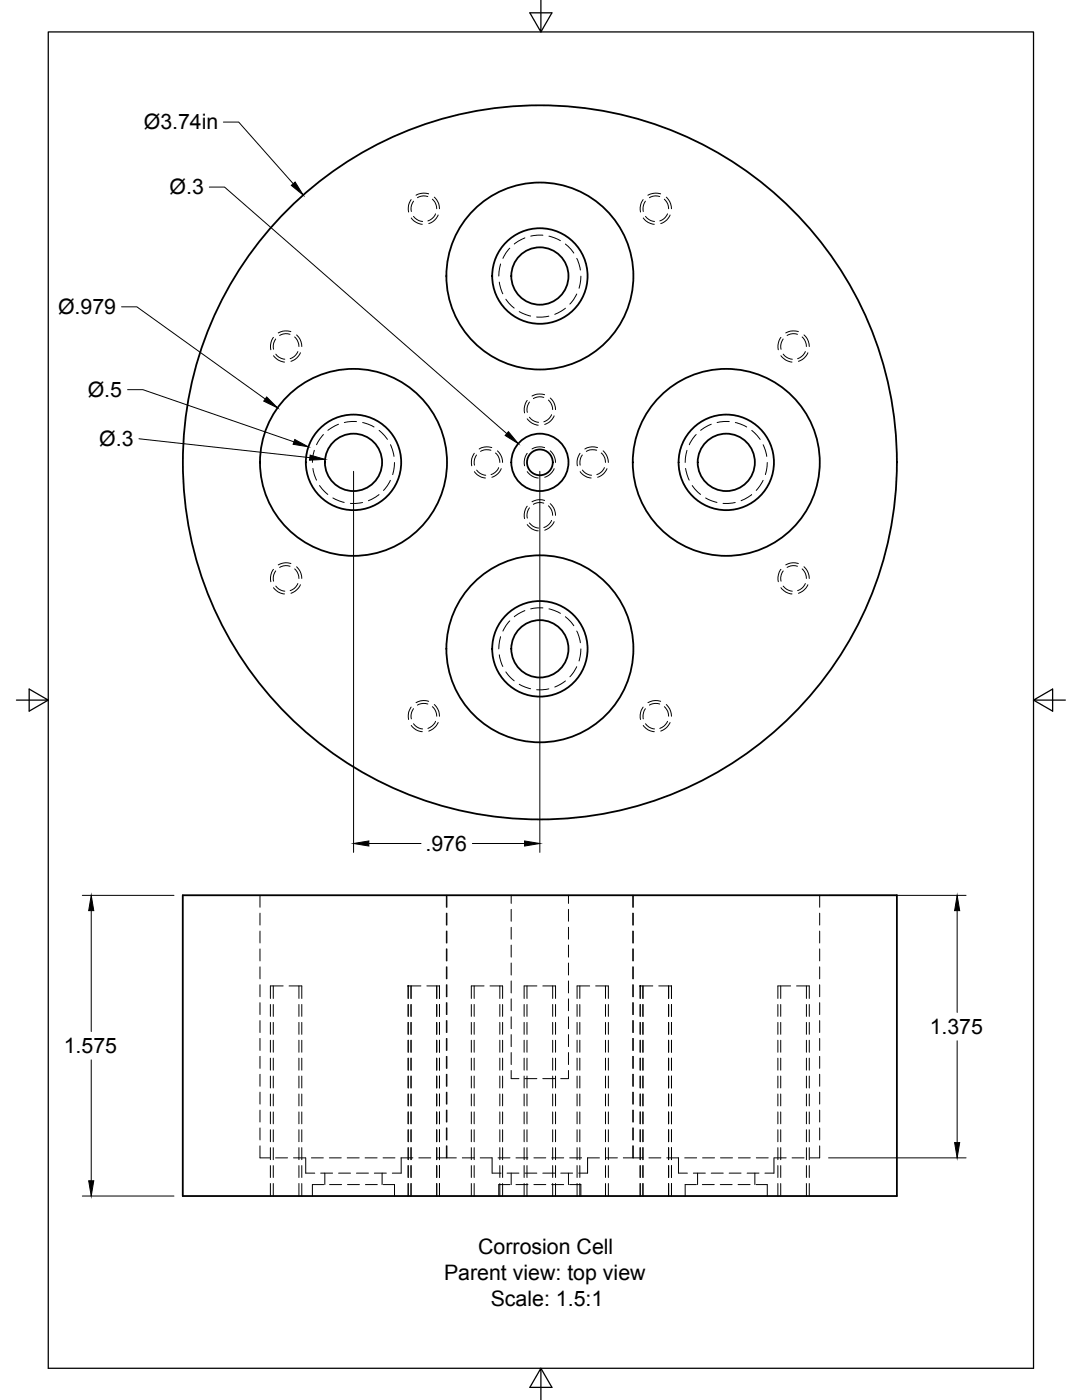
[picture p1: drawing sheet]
<svg xmlns="http://www.w3.org/2000/svg" width="216mm" height="279mm" viewBox="0 0 216 279" stroke-linecap="round" stroke-linejoin="round" font-family="sans-serif">
<defs><g id="words">
<g font-size="4.3">
<text x="28.7" y="25.8">Ø3.74in</text>
<text x="33.8" y="38.8">Ø.3</text>
<text x="11.6" y="62.7">Ø.979</text>
<text x="17.5" y="79.2">Ø.5</text>
<text x="19.8" y="89">Ø.3</text>
<text x="84.9" y="169.8">.976</text>
<text x="185.5" y="206.4">1.375</text>
<text x="12.7" y="210.2">1.575</text>
<text x="95.4" y="250.3">Corrosion Cell</text>
<text x="88.6" y="255.4">Parent view: top view</text>
<text x="97.9" y="260.6">Scale: 1.5:1</text>
</g>
</g></defs>
<!-- layer: Hidden -->
<g fill="none" stroke="#000" stroke-width=".2">
<path d="M85.4 39.2a2.46 2.46 0 0 0-2.1 .3M86.3 39.8a2.45 2.45 0 0 1 .8 1.9M131.6 39.2a2.42 2.42 0 0 0-2 .3M132.6 39.8l.2 .2a2.35 2.35 0 0 1 .6 1.7M82.5 40.2a2.48 2.48 0 0 0-.4 2M82.5 43.2a2.56 2.56 0 0 0 1.8 1M86.9 42.7a2.39 2.39 0 0 1-1.5 1.4M99.6 56.3l.7 2.3M99.9 52.7l-.4 2.4M100.9 59.7l.6 .8 1.1 1M101.7 49.5l-.7 .9-.6 1.2M104.7 47.5l-2.1 1.2"/>
<path d="M108.3 46.9l-2.4 .2M109.5 47.1l2.3 .9M112.8 48.7l1.1 1.1 .6 .7M115.1 51.6l.7 2.3M115.1 58.7l-.7 1.1-.7 .9M115.9 55.1l-.4 2.4M128.8 40.2a2.7 2.7 0 0 0-.4 2M128.8 43.2a2.57 2.57 0 0 0 1.8 1M133.2 42.7l-.1 .3a2.4 2.4 0 0 1-1.4 1.1M55 67.6a2.48 2.48 0 0 0-.4 2.1M55 70.7a2.45 2.45 0 0 0 1.8 1M57.9 66.7a2.47 2.47 0 0 0-2.1 .3"/>
<path d="M58.8 67.2l.2 .3a2.74 2.74 0 0 1 .6 1.7M59.4 70.2l-.1 .3a2.4 2.4 0 0 1-1.4 1.1M103.6 62.2l2.3 .9M108.5 79.3a2.47 2.47 0 0 0-2.1 .2M109.4 79.8l.2 .3a2.74 2.74 0 0 1 .7 1.6M109.5 63.1l-2.4 .2M112.8 61.5l-2.1 1.2M156.3 67.6a2.48 2.48 0 0 0-.4 2.1M156.3 70.7a2.56 2.56 0 0 0 1.8 1M159.1 66.7a2.47 2.47 0 0 0-2 .3M160.1 67.2l.2 .3a2.74 2.74 0 0 1 .6 1.7M160.7 70.2l-.2 .3a2.58 2.58 0 0 1-1.3 1.1"/>
<path d="M62.4 93.5l.3 1.2 .5 1.1M62.7 89.9l-.4 2.4M63.8 96.9l1.6 1.8M64.5 86.7l-1.3 2.1M66.4 99.4l2.3 .9M67.5 84.7l-2.1 1.2M71.1 84.1h-1l-1.4 .2M72.4 84.3l2.2 .9M75.6 98.7l-2.1 1.2M75.6 85.9l1.7 1.8M77.9 95.9l-.6 1.1-.8 .9M77.9 88.8l.7 2.3"/>
<path d="M78.7 92.3l-.3 2.4M95.1 90.8a2.51 2.51 0 0 0-.4 2M95.1 93.8a2.48 2.48 0 0 0 1.8 1M98 89.9l-.5-.1a2.31 2.31 0 0 0-1.6 .3M98.9 90.4a2.34 2.34 0 0 1 .8 1.9M99.5 93.3l-.1 .3a2.67 2.67 0 0 1-1.4 1.1M105.2 90.5l-.1 .1a3.2 3.2 0 0 0-.4 2.4M105.2 94.1l.2 .3a3 3 0 0 0 2 1M105.6 80.2a2.48 2.48 0 0 0-.4 2.1M105.6 83.3a2.56 2.56 0 0 0 1.9 1M108.7 89.3h-.1a3.1 3.1 0 0 0-2.4 .3M109.8 90h.1a3.1 3.1 0 0 1 .9 2.3"/>
<path d="M110.1 82.8l-.2 .3a2.58 2.58 0 0 1-1.4 1.1M110.6 93.5l-.1 .2a3.1 3.1 0 0 1-1.8 1.6M116.2 90.8a2.62 2.62 0 0 0-.4 2M116.2 93.8a2.48 2.48 0 0 0 1.8 1M119.1 89.9l-.5-.1a2.25 2.25 0 0 0-1.6 .3M120 90.4l.2 .2a2.45 2.45 0 0 1 .6 1.7M120.6 93.3l-.1 .3a2.52 2.52 0 0 1-1.4 1.1M136.8 93.5l.7 2.3M137.1 89.9l-.4 2.4M138.1 96.9l.6 .7 1.1 1.1M138.9 86.7l-.7 .9-.7 1.2M140.8 99.4l2.3 .9"/>
<path d="M141.9 84.7l-2.1 1.2M145.5 84.1h-1l-1.4 .2M146.7 84.3l2.3 .9M150 98.7l-2.1 1.2M150 85.9l1.7 1.8M152.3 88.8l.7 2.3M152.3 95.9l-1.4 2M153.1 92.3l-.4 2.4M55 113.9a2.48 2.48 0 0 0-.4 2.1M55 117a2.45 2.45 0 0 0 1.8 1M57.9 113a2.47 2.47 0 0 0-2.1 .2M58.8 113.5l.2 .2a2.62 2.62 0 0 1 .6 1.7"/>
<path d="M59.4 116.5l-.1 .3a2.4 2.4 0 0 1-1.4 1.1M72.3 100.3l-2.4 .2M105.6 101.3a2.48 2.48 0 0 0-.4 2.1M105.6 104.4a2.56 2.56 0 0 0 1.9 1M108.5 100.4a2.47 2.47 0 0 0-2.1 .2M109.4 100.9l.2 .3a2.62 2.62 0 0 1 .7 1.6M110.1 103.9l-.2 .3a2.58 2.58 0 0 1-1.4 1.1M146.7 100.3l-2.4 .2M156.3 113.9a2.48 2.48 0 0 0-.4 2.1M156.3 117a2.56 2.56 0 0 0 1.8 1M159.1 113a2.47 2.47 0 0 0-2 .2M160.1 113.5l.2 .2a2.62 2.62 0 0 1 .6 1.7"/>
<path d="M160.7 116.5l-.2 .3a2.58 2.58 0 0 1-1.3 1.1M99.6 130.7l.7 2.3M99.9 127.1l-.4 2.4M100.9 134.1l.6 .7 1.1 1.1M101.7 123.9l-.7 .9-.6 1.1M103.6 136.6l2.3 .9M104.7 121.9l-2.1 1.2M108.3 121.3h-1l-1.4 .2M109.5 137.5l-2.4 .1M109.5 121.5l2.3 .9M112.8 123.1l1.1 1 .6 .8M112.8 135.9l-2.1 1.2"/>
<path d="M115.1 125.9l.7 2.4M115.1 133.1l-.7 1.1-.7 .9M115.9 129.5l-.4 2.4M82.5 141.4a2.46 2.46 0 0 0-.4 2.1M82.5 144.4a2.48 2.48 0 0 0 1.8 1.1M85.4 140.5a2.55 2.55 0 0 0-2.1 .2M86.3 141l.2 .2a2.62 2.62 0 0 1 .6 1.7M86.9 144l-.7 .9-.8 .5M128.8 141.4a2.68 2.68 0 0 0-.4 2.1M128.8 144.4a2.49 2.49 0 0 0 1.8 1.1M131.6 140.5a2.5 2.5 0 0 0-2 .2M132.6 141l.2 .2a2.35 2.35 0 0 1 .6 1.7"/>
<path d="M133.2 144l-.1 .3a2.63 2.63 0 0 1-1.4 1.1M51.9 178.7v2.4M89.1 178.7v2.4M89.2 178.7v2.4M102 178.7v1.6M113.4 178.7v1.6M126.3 178.7v2.4M126.4 178.7v2.4M163.6 178.7v2.4M51.9 182.2v2.4M51.9 185.8v2.4M51.9 189.4v2.4"/>
<path d="M51.9 193v2.3M51.9 196.5v2.4M54 196.8h2.5M54.5 196.8v2.5M57.7 196.8h2.5M59.6 196.8v2.5M81.4 196.8h2.6M82 196.8v2.5M85.2 196.8h2.5M87.1 196.8v2.5M89.1 182.2v2.4M89.1 185.8v2.4"/>
<path d="M89.1 189.4v2.4M89.1 193v2.3M89.1 196.5v2.4M89.2 182.2v2.4M89.2 185.8v2.4M89.2 189.4v2.4M89.2 193v2.3M89.2 196.5v2.4M94 196.8h2.6M94.6 196.8v2.5M97.8 196.8h2.5M99.7 196.8v2.5"/>
<path d="M102 181.5v2.4M102 185.1v2.3M102 188.6v2.4M102 192.2v2.4M102 195.8v2.4M102 199.3v2.4M104.6 196.8h2.5M105.2 196.8v2.5M108.3 196.8h2.5M110.3 196.8v2.5M113.4 181.5v2.4M113.4 185.1v2.3"/>
<path d="M113.4 188.6v2.4M113.4 192.2v2.4M113.4 195.8v2.4M113.4 199.3v2.4M115.1 196.8h2.6M115.7 196.8v2.5M118.9 196.8h2.5M120.8 196.8v2.5M126.3 182.2v2.4M126.3 185.8v2.4M126.3 189.4v2.4M126.3 193v2.3"/>
<path d="M126.3 196.5v2.4M126.4 182.2v2.4M126.4 185.8v2.4M126.4 189.4v2.4M126.4 193v2.3M126.4 196.5v2.4M127.7 196.8h2.6M128.3 196.8v2.5M131.4 196.8h2.6M133.4 196.8v2.5M155.2 196.8h2.6M155.8 196.8v2.5"/>
<path d="M158.9 196.8h2.6M160.9 196.8v2.5M163.6 182.2v2.4M163.6 185.8v2.4M163.6 189.4v2.4M163.6 193v2.3M163.6 196.5v2.4M51.9 200.1v2.4M51.9 203.7v2.4M51.9 207.2v2.4M51.9 210.8v2.4M51.9 214.4v2.4"/>
<path d="M51.9 218v2.3M54.5 200.5v2.3M54.5 204v2.4M54.5 207.6v2.4M54.5 211.2v2.4M54.5 214.8v2.3M54.5 218.3v2.4M59.6 200.5v2.3M59.6 204v2.4M59.6 207.6v2.4M59.6 211.2v2.4M59.6 214.8v2.3"/>
<path d="M59.6 218.3v2.4M82 200.5v2.3M82 204v2.4M82 207.6v2.4M82 211.2v2.4M82 214.8v2.3M82 218.3v2.4M87.1 200.5v2.3M87.1 204v2.4M87.1 207.6v2.4M87.1 211.2v2.4M87.1 214.8v2.3"/>
<path d="M87.1 218.3v2.4M89.1 200.1v2.4M89.1 203.7v2.4M89.1 207.2v2.4M89.1 210.8v2.4M89.1 214.4v2.4M89.1 218v2.3M89.2 200.1v2.4M89.2 203.7v2.4M89.2 207.2v2.4M89.2 210.8v2.4M89.2 214.4v2.4"/>
<path d="M89.2 218v2.3M94.6 200.5v2.3M94.6 204v2.4M94.6 207.6v2.4M94.6 211.2v2.4M94.6 214.8v2.3M94.6 218.3v2.4M99.7 200.5v2.3M99.7 204v2.4M99.7 207.6v2.4M99.7 211.2v2.4M99.7 214.8v2.3"/>
<path d="M99.7 218.3v2.4M102 213.6v1.7h1.5M102 202.9v2.4M102 206.5v2.4M102 210.1v2.3M104.7 215.3h2.4M105.2 200.5v2.3M105.2 204v2.4M105.2 207.6v2.4M105.2 211.2v2.4M105.2 214.8v2.3M105.2 218.3v2.4"/>
<path d="M108.3 215.3h2.4M110.3 200.5v2.3M110.3 204v2.4M110.3 207.6v2.4M110.3 211.2v2.4M110.3 214.8v2.3M110.3 218.3v2.4M113.4 213.6v1.7h-1.5M113.4 202.9v2.4M113.4 206.5v2.4M113.4 210.1v2.3M115.7 200.5v2.3"/>
<path d="M115.7 204v2.4M115.7 207.6v2.4M115.7 211.2v2.4M115.7 214.8v2.3M115.7 218.3v2.4M120.8 200.5v2.3M120.8 204v2.4M120.8 207.6v2.4M120.8 211.2v2.4M120.8 214.8v2.3M120.8 218.3v2.4M126.3 200.1v2.4"/>
<path d="M126.3 203.7v2.4M126.3 207.2v2.4M126.3 210.8v2.4M126.3 214.4v2.4M126.3 218v2.3M126.4 200.1v2.4M126.4 203.7v2.4M126.4 207.2v2.4M126.4 210.8v2.4M126.4 214.4v2.4M126.4 218v2.3M128.3 200.5v2.3"/>
<path d="M128.3 204v2.4M128.3 207.6v2.4M128.3 211.2v2.4M128.3 214.8v2.3M128.3 218.3v2.4M133.4 200.5v2.3M133.4 204v2.4M133.4 207.6v2.4M133.4 211.2v2.4M133.4 214.8v2.3M133.4 218.3v2.4M155.8 200.5v2.3"/>
<path d="M155.8 204v2.4M155.8 207.6v2.4M155.8 211.2v2.4M155.8 214.8v2.3M155.8 218.3v2.4M160.9 200.5v2.3M160.9 204v2.4M160.9 207.6v2.4M160.9 211.2v2.4M160.9 214.8v2.3M160.9 218.3v2.4M163.6 200.1v2.4"/>
<path d="M163.6 203.7v2.4M163.6 207.2v2.4M163.6 210.8v2.4M163.6 214.4v2.4M163.6 218v2.3M51.9 228.7v2.4h1.9M51.9 221.6v2.3M51.9 225.1v2.4M54.5 221.9v2.4M54.5 225.5v2.4M54.5 229v2.4M54.5 232.6v2.4"/>
<path d="M54.5 236.2v2.5M55 231.1h2.4M58.6 231.1h2.4M59.6 221.9v2.4M59.6 225.5v2.4M59.6 229v2.4M59.6 232.6v2.4M59.6 236.2v2.5M61 231.1v3h1.8M62.1 231.1h2.4M64 234.1h2.4M64.6 236.4h-2.3v2.3"/>
<path d="M64.8 234.1v2.3M65.7 231.1h2.4M65.8 236.4h2.4M67.6 234.1h2.3M69.3 231.1h2.4M69.3 236.4h2.4M71.1 234.1h2.4M72.9 231.1h2.3M72.9 236.4h2.4M74.7 234.1h2.4M76.2 234.1v2.3M76.4 231.1h2.4"/>
<path d="M76.5 236.4h2.2v2.3M80 231.1h2.4M80.1 231.1v3h-1.8M82 221.9v2.4M82 225.5v2.4M82 229v2.4M82 232.6v2.4M82 236.2v2.5M83.6 231.1h2.4M87.1 231.1h4M87.1 221.9v2.4M87.1 225.5v2.4"/>
<path d="M87.1 229v2.4M87.1 232.6v2.4M87.1 236.2v2.5M89.1 221.6v2.3M89.1 225.1v2.4M89.1 228.7v2.4M89.2 221.6v2.3M89.2 225.1v2.4M89.2 228.7v2.4M92.2 231.1h2.4M94.6 221.9v2.4M94.6 225.5v2.4"/>
<path d="M94.6 229v2.4M94.6 232.6v2.4M94.6 236.2v2.5M95.8 231.1h2.4v3h1.8M99.4 231.1h2.4M99.7 221.9v2.4M99.7 225.5v2.4M99.7 229v2.4M99.7 232.6v2.4M99.7 236.2v2.5M101.2 234.1h2.3M101.8 236.4h-2.3v2.3"/>
<path d="M102 234.1v2.3M103 236.4h2.3M103 231.1h2.3M104.7 234.1h2.4M105.2 221.9v2.4M105.2 225.5v2.4M105.2 229v2.4M105.2 232.6v2.4M105.2 236.2v2.5M106.5 236.4h2.4M106.5 231.1h2.4M108.3 234.1h2.4"/>
<path d="M110.1 236.4h2.4M110.1 231.1h2.4M110.3 221.9v2.4M110.3 225.5v2.4M110.3 229v2.4M110.3 232.6v2.4M110.3 236.2v2.5M111.9 234.1h2.4M113.4 234.1v2.3M113.7 236.4h2.2v2.3M113.7 231.1h2.4M115.7 221.9v2.4"/>
<path d="M115.7 225.5v2.4M115.7 229v2.4M115.7 232.6v2.4M115.7 236.2v2.5M119.6 231.1h-2.4v3h-1.7M120.8 231.1h2.4M120.8 221.9v2.4M120.8 225.5v2.4M120.8 229v2.4M120.8 232.6v2.4M120.8 236.2v2.5M124.4 231.1h2"/>
<path d="M126.3 221.6v2.3M126.3 225.1v2.4M126.3 228.7v2.4M126.4 231.1h1.9M126.4 221.6v2.3M126.4 225.1v2.4M126.4 228.7v2.4M128.3 221.9v2.4M128.3 225.5v2.4M128.3 229v2.4M128.3 232.6v2.4M128.3 236.2v2.5"/>
<path d="M129.5 231.1h2.4M133.1 231.1h2.3M133.4 221.9v2.4M133.4 225.5v2.4M133.4 229v2.4M133.4 232.6v2.4M133.4 236.2v2.5M135.4 231.1v3h1.8M136.6 231.1h2.4M138.3 234.1h2.4M139 236.4h-2.3v2.3M139.2 234.1v2.3"/>
<path d="M140.1 236.4h2.4M140.2 231.1h2.4M141.9 234.1h2.4M143.7 236.4h2.4M143.8 231.1h2.4M145.5 234.1h2.4M147.3 236.4h2.4M147.3 231.1h2.4M149.1 234.1h2.3M150.6 234.1v2.3M150.9 236.4h2.2v2.3M150.9 231.1h2.4"/>
<path d="M154.4 231.1v3h-1.8M154.5 231.1h2.4M155.8 221.9v2.4M155.8 225.5v2.4M155.8 229v2.4M155.8 232.6v2.4M155.8 236.2v2.5M158.1 231.1h2.3M160.9 221.9v2.4M160.9 225.5v2.4M160.9 229v2.4M160.9 232.6v2.4"/>
<path d="M160.9 236.2v2.5M163.6 228.7v2.4h-2M163.6 221.6v2.3M163.6 225.1v2.4"/>
</g>
<!-- layer: Visible -->
<g fill="none" stroke="#000" stroke-width=".36">
<path d="M36.5 178.7h142.5v60h-142.5z"/>
<circle cx="107.7" cy="55.1" r="18.7"/>
<circle cx="107.7" cy="55.1" r="5.7"/>
<circle cx="107.7" cy="55.1" r="9.5"/>
<circle cx="70.5" cy="92.3" r="18.7"/>
<circle cx="70.5" cy="92.3" r="5.7"/>
<circle cx="70.5" cy="92.3" r="9.5"/>
<circle cx="107.7" cy="92.3" r="71.3"/>
<circle cx="107.7" cy="92.3" r="2.57"/>
<circle cx="107.7" cy="92.3" r="5.7"/>
<circle cx="144.9" cy="92.3" r="18.7"/>
<circle cx="144.9" cy="92.3" r="5.7"/>
<circle cx="144.9" cy="92.3" r="9.5"/>
<circle cx="107.7" cy="129.5" r="18.7"/>
<circle cx="107.7" cy="129.5" r="5.7"/>
<circle cx="107.7" cy="129.5" r="9.5"/>
</g>
<!-- layer: Hidden Narrow -->
<g fill="none" stroke="#000" stroke-width=".2">
<path d="M82 39.8l-.1 .2a2.98 2.98 0 0 0-.4 2.3M85.5 38.7l-.5-.1a3.1 3.1 0 0 0-2 .4M86.7 39.3v.1a3.2 3.2 0 0 1 1 2.3M128.3 39.8l-.1 .2a3.1 3.1 0 0 0-.4 2.3M131.8 38.7l-1.1-.2-1.4 .5M132.9 39.3l.1 .1a3.2 3.2 0 0 1 1 2.3M82.1 43.5l.1 .2a3.2 3.2 0 0 0 2.1 1.1M87.4 42.9l-.1 .2a2.97 2.97 0 0 1-1.7 1.5M128.4 43.5l.1 .2a3 3 0 0 0 2.1 1.1M133.7 42.9l-.1 .2a2.97 2.97 0 0 1-1.8 1.5M54.6 67.3l-.2 .2a3.2 3.2 0 0 0-.4 2.3M54.6 71l.2 .2a3 3 0 0 0 2 1.1"/>
<path d="M58 66.2l-.5-.1a2.98 2.98 0 0 0-2 .3M59.2 66.8v.1a2.98 2.98 0 0 1 1 2.3M59.9 70.4v.2a3.1 3.1 0 0 1-1.8 1.5M105.2 79.9l-.1 .2a3.2 3.2 0 0 0-.4 2.3M108.7 78.8l-.6-.1a2.91 2.91 0 0 0-1.9 .3M109.8 79.4l.1 .1a2.98 2.98 0 0 1 .9 2.2M155.8 67.3l-.1 .2a3.2 3.2 0 0 0-.4 2.3M155.8 71l.2 .2a3.2 3.2 0 0 0 2 1.1M159.3 66.2l-.6-.1a2.91 2.91 0 0 0-1.9 .3M160.4 66.8l.1 .1a2.98 2.98 0 0 1 1 2.3M161.2 70.4l-.1 .2a3.1 3.1 0 0 1-1.8 1.5M94.6 90.5l-.1 .1a2.92 2.92 0 0 0-.4 2.4"/>
<path d="M94.7 94.1l.1 .3a3.2 3.2 0 0 0 2.1 1M98.1 89.3h-.1a3.1 3.1 0 0 0-2.4 .3M99.3 90a3.2 3.2 0 0 1 1 2.3M100 93.5l-.1 .2a2.97 2.97 0 0 1-1.8 1.6M105.2 83.6l.2 .2a3 3 0 0 0 2 1.1M108.7 99.9l-.1-.1a3.1 3.1 0 0 0-2.4 .3M110.6 83l-.1 .2a3.1 3.1 0 0 1-1.8 1.5M115.7 90.5l-.1 .1a3 3 0 0 0-.4 2.4M115.8 94.1l.1 .3a3.2 3.2 0 0 0 2.1 1M119.2 89.3h-.1a3.1 3.1 0 0 0-2.4 .3M120.4 90a3.2 3.2 0 0 1 1 2.3M121.1 93.5l-.1 .2a2.97 2.97 0 0 1-1.7 1.6"/>
<path d="M54.6 113.6l-.2 .2a3.2 3.2 0 0 0-.4 2.3M54.6 117.3l.2 .2a2.9 2.9 0 0 0 2 1M58 112.5v-.1a3.1 3.1 0 0 0-2.5 .3M59.2 113.1v.1a3.1 3.1 0 0 1 1 2.2M59.9 116.7l-.7 1-1.1 .7M105.2 101l-.1 .2a3.2 3.2 0 0 0-.4 2.3M105.2 104.7l.2 .2a2.9 2.9 0 0 0 2 1M109.8 100.5l.1 .1a3.1 3.1 0 0 1 .9 2.2M110.6 104.1l-.7 1-1.2 .7M155.8 113.6l-.1 .2a3.2 3.2 0 0 0-.4 2.3M155.8 117.3l.2 .2a3 3 0 0 0 2 1M159.3 112.5l-.1-.1a3.1 3.1 0 0 0-2.4 .3"/>
<path d="M160.4 113.1l.1 .1a3.1 3.1 0 0 1 1 2.2M161.2 116.7l-.7 1-1.2 .7M85.5 140l-.1-.1a3.1 3.1 0 0 0-2.4 .3M131.8 140l-.1-.1a3.1 3.1 0 0 0-2.4 .3M82 141.1l-.1 .2a2.92 2.92 0 0 0-.4 2.3M82.1 144.8l.1 .2a3 3 0 0 0 2.1 1M86.7 140.6v.1a3.2 3.2 0 0 1 1 2.2M87.4 144.2l-.1 .2a3.1 3.1 0 0 1-1.7 1.5M128.3 141.1l-.1 .2a3 3 0 0 0-.4 2.3M128.4 144.8l.1 .2a2.89 2.89 0 0 0 2.1 1M132.9 140.6l.1 .1a3.2 3.2 0 0 1 1 2.2M133.7 144.2l-.1 .2a3.1 3.1 0 0 1-1.8 1.5"/>
<path d="M54 196.8v2.5M60.2 196.8v2.5M81.4 196.8v2.5M87.7 196.8v2.5M94 196.8v2.5M100.3 196.8v2.5M104.6 196.8v2.5M110.8 196.8v2.5M115.1 196.8v2.5M121.4 196.8v2.5M127.7 196.8v2.5M134 196.8v2.5"/>
<path d="M155.2 196.8v2.5M161.5 196.8v2.5M54 200.5v2.3M54 204v2.4M54 207.6v2.4M54 211.2v2.4M54 214.8v2.3M54 218.3v2.4M60.2 200.5v2.3M60.2 204v2.4M60.2 207.6v2.4M60.2 211.2v2.4"/>
<path d="M60.2 214.8v2.3M60.2 218.3v2.4M81.4 200.5v2.3M81.4 204v2.4M81.4 207.6v2.4M81.4 211.2v2.4M81.4 214.8v2.3M81.4 218.3v2.4M87.7 200.5v2.3M87.7 204v2.4M87.7 207.6v2.4M87.7 211.2v2.4"/>
<path d="M87.7 214.8v2.3M87.7 218.3v2.4M94 200.5v2.3M94 204v2.4M94 207.6v2.4M94 211.2v2.4M94 214.8v2.3M94 218.3v2.4M100.3 200.5v2.3M100.3 204v2.4M100.3 207.6v2.4M100.3 211.2v2.4"/>
<path d="M100.3 214.8v2.3M100.3 218.3v2.4M104.6 200.5v2.3M104.6 204v2.4M104.6 207.6v2.4M104.6 211.2v2.4M104.6 214.8v2.3M104.6 218.3v2.4M110.8 200.5v2.3M110.8 204v2.4M110.8 207.6v2.4M110.8 211.2v2.4"/>
<path d="M110.8 214.8v2.3M110.8 218.3v2.4M115.1 200.5v2.3M115.1 204v2.4M115.1 207.6v2.4M115.1 211.2v2.4M115.1 214.8v2.3M115.1 218.3v2.4M121.4 200.5v2.3M121.4 204v2.4M121.4 207.6v2.4M121.4 211.2v2.4"/>
<path d="M121.4 214.8v2.3M121.4 218.3v2.4M127.7 200.5v2.3M127.7 204v2.4M127.7 207.6v2.4M127.7 211.2v2.4M127.7 214.8v2.3M127.7 218.3v2.4M134 200.5v2.3M134 204v2.4M134 207.6v2.4M134 211.2v2.4"/>
<path d="M134 214.8v2.3M134 218.3v2.4M155.2 200.5v2.3M155.2 204v2.4M155.2 207.6v2.4M155.2 211.2v2.4M155.2 214.8v2.3M155.2 218.3v2.4M161.5 200.5v2.3M161.5 204v2.4M161.5 207.6v2.4M161.5 211.2v2.4"/>
<path d="M161.5 214.8v2.3M161.5 218.3v2.4M54 221.9v2.4M54 225.5v2.4M54 229v2.4M54 232.6v2.4M54 236.2v2.5M60.2 221.9v2.4M60.2 225.5v2.4M60.2 229v2.4M60.2 232.6v2.4M60.2 236.2v2.5"/>
<path d="M81.4 221.9v2.4M81.4 225.5v2.4M81.4 229v2.4M81.4 232.6v2.4M81.4 236.2v2.5M87.7 221.9v2.4M87.7 225.5v2.4M87.7 229v2.4M87.7 232.6v2.4M87.7 236.2v2.5M94 221.9v2.4M94 225.5v2.4"/>
<path d="M94 229v2.4M94 232.6v2.4M94 236.2v2.5M100.3 221.9v2.4M100.3 225.5v2.4M100.3 229v2.4M100.3 232.6v2.4M100.3 236.2v2.5M104.6 221.9v2.4M104.6 225.5v2.4M104.6 229v2.4M104.6 232.6v2.4"/>
<path d="M104.6 236.2v2.5M110.8 221.9v2.4M110.8 225.5v2.4M110.8 229v2.4M110.8 232.6v2.4M110.8 236.2v2.5M115.1 221.9v2.4M115.1 225.5v2.4M115.1 229v2.4M115.1 232.6v2.4M115.1 236.2v2.5M121.4 221.9v2.4"/>
<path d="M121.4 225.5v2.4M121.4 229v2.4M121.4 232.6v2.4M121.4 236.2v2.5M127.7 221.9v2.4M127.7 225.5v2.4M127.7 229v2.4M127.7 232.6v2.4M127.7 236.2v2.5M134 221.9v2.4M134 225.5v2.4M134 229v2.4"/>
<path d="M134 232.6v2.4M134 236.2v2.5M155.2 221.9v2.4M155.2 225.5v2.4M155.2 229v2.4M155.2 232.6v2.4M155.2 236.2v2.5M161.5 221.9v2.4M161.5 225.5v2.4M161.5 229v2.4M161.5 232.6v2.4M161.5 236.2v2.5"/>
</g>
<!-- layer: Hidden -->
<g fill="#000" stroke="#000" stroke-width=".2">
<circle cx="81.5" cy="196.8" r=".08"/>
<circle cx="127.7" cy="196.8" r=".08"/>
</g>
<!-- layer: Border -->
<path d="M9.6 6.4h196.6v266.7h-196.6zM107.9 0v6.4l-2.2-3.8h4.4l-2.2 3.8M3.3 139.7h6.3l-3.8-2.2v4.4l3.8-2.2M206.2 139.7l3.8 2.2v-4.4l-3.8 2.2h6.4M107.9 273.1l2.2 3.8h-4.4l2.2-3.8v6.3" fill="none" stroke="#000" stroke-width=".25"/>
<!-- layer: Dimensions -->
<g fill="none" stroke="#000" stroke-width=".2">
<path d="M41.8 37.3h3l56.3 49.2M44.6 24.4h3l10.9 12.3M24.3 61.2h3l25.6 18.4M25.5 77.8h3l30.2 10.4M27.7 87.6l34.1 3.7M70.5 94.1v76M107.7 94.1v76M16.4 178.7h18.3M73.6 168.3h10.4M94.3 168.3h10.4M165.3 178.7h27.5M18.2 181.7v24.2"/>
<path d="M191 181.7v20.4M18.2 211.5v24.1M191 207.7v20.3M16.4 238.7h18.3M165.3 231.1h27.5"/>
</g>
<path d="M58.1 37l.8-.7 1.6 2.6zM53.2 79.2l2.2 2.2-2.8-1.3zM58.8 87.7l2.7 1.5-3-.5zM61.9 90.8l3 .9-3.1 .1zM101.5 86.1l1.9 2.4-2.6-1.6zM70.5 168.3l3.1-.5v1zM104.7 167.8l3 .5-3 .5zM18.2 178.7l.5 3h-1zM191 178.7l.5 3h-1zM17.7 235.6h1l-.5 3.1zM190.5 228h1l-.5 3.1z" fill="#000" stroke="#000" stroke-width=".2"/>
<use href="#words"/>
</svg>
